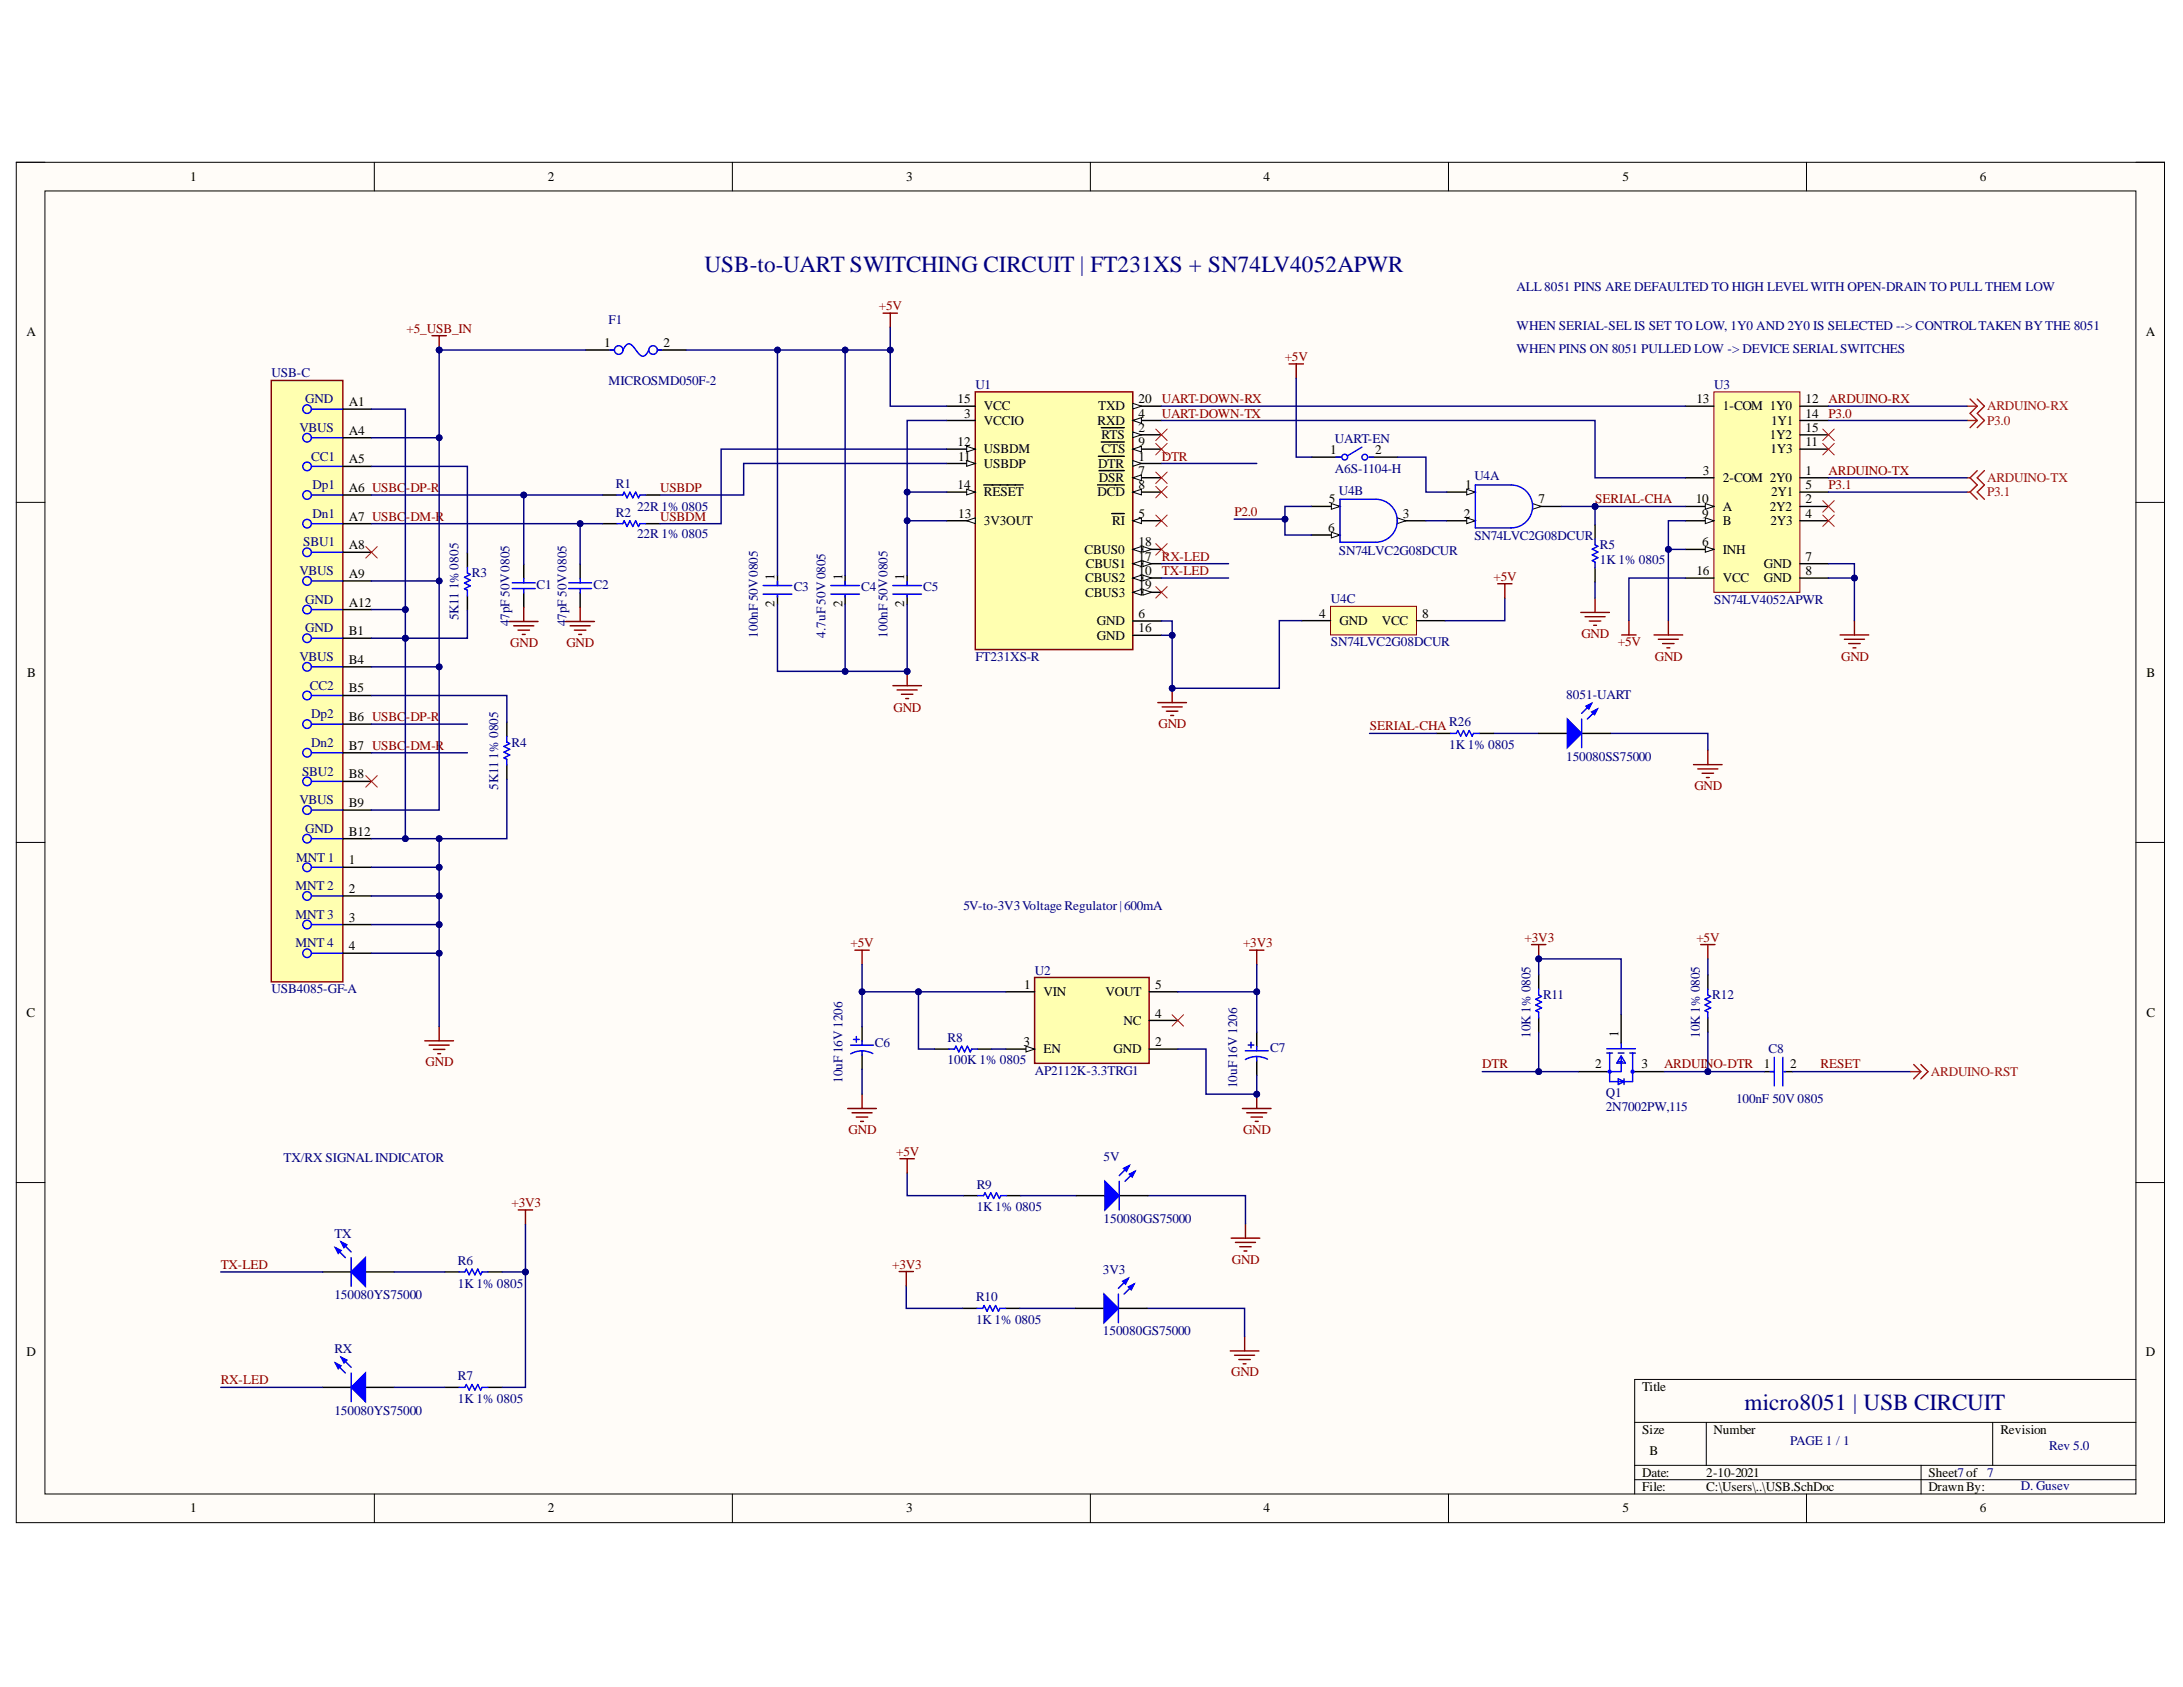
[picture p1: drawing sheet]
<svg xmlns="http://www.w3.org/2000/svg" width="279mm" height="216mm" viewBox="0 0 279 216" stroke-linecap="round" stroke-linejoin="round" font-family="sans-serif">
<defs><g id="words">
<g font-size="3" fill="#000080">
<text x="90.2" y="34.8">USB-to-UART SWITCHING CIRCUIT | FT231XS + SN74LV4052APWR</text>
<text x="223.3" y="180.4">micro8051 | USB CIRCUIT</text>
</g>
<g font-size="1.7">
<text x="24.4" y="23.2">1</text>
<text x="70.1" y="23.2">2</text>
<text x="116" y="23.2">3</text>
<text x="161.7" y="23.2">4</text>
<text x="207.6" y="23.2">5</text>
<text x="253.4" y="23.2">6</text>
<text x="3.4" y="43">A</text>
<text x="77.3" y="44.4">1</text>
<text x="84.9" y="44.4">2</text>
<text x="274.6" y="43">A</text>
<text x="44.7" y="52">A1</text>
<text x="122.6" y="51.6">15</text>
<text x="123.4" y="53.4">3</text>
<text x="125.9" y="52.5">VCC</text>
<text x="140.6" y="52.5">TXD</text>
<text x="145.7" y="53.4">4</text>
<text x="145.7" y="51.6">20</text>
<text x="217.1" y="51.6">13</text>
<text x="220.5" y="52.5">1-COM 1Y0</text>
<text x="231.1" y="51.6">12</text>
<text x="231.1" y="53.4">14</text>
<text x="44.7" y="55.6">A4</text>
<text x="44.7" y="59.3">A5</text>
<text x="122.6" y="57.1">12</text>
<text x="122.6" y="58.9">11</text>
<text x="125.9" y="54.4">VCCIO</text>
<text x="125.9" y="58">USBDM</text>
<text x="125.9" y="59.9">USBDP</text>
<text x="140.5" y="54.4">RXD</text>
<text x="140.6" y="59.9">DTR</text>
<text x="141" y="58">CTS</text>
<text x="141" y="56.1">RTS</text>
<text x="145.7" y="57.1">9</text>
<text x="145.7" y="58.9">1</text>
<text x="145.7" y="55.3">2</text>
<text x="170.3" y="58.1">1</text>
<text x="176" y="58.1">2</text>
<text x="226.5" y="56.1">1Y2</text>
<text x="226.6" y="58">1Y3</text>
<text x="226.7" y="54.4">1Y1</text>
<text x="231.1" y="57.1">11</text>
<text x="231.1" y="55.3">15</text>
<text x="44.7" y="63">A6 USBC</text>
<text x="122.6" y="62.6">14</text>
<text x="125.9" y="63.5">RESET</text>
<text x="140.5" y="63.5">DCD</text>
<text x="140.7" y="61.6">DSR</text>
<text x="145.7" y="62.6">8</text>
<text x="145.7" y="60.8">7</text>
<text x="170.1" y="64.4">5</text>
<text x="187.5" y="62.6">1</text>
<text x="196.9" y="64.4">7</text>
<text x="217" y="64.4">10</text>
<text x="218" y="60.8">3</text>
<text x="220.5" y="65.4">A</text>
<text x="220.5" y="61.6">2-COM 2Y0</text>
<text x="226.5" y="65.4">2Y2</text>
<text x="226.7" y="63.5">2Y1</text>
<text x="231.1" y="60.8">1</text>
<text x="231.1" y="64.4">2</text>
<text x="231.1" y="62.6">5</text>
<text x="44.7" y="66.6">A7 USBC</text>
<text x="44.7" y="70.3">A8</text>
<text x="122.6" y="66.3">13</text>
<text x="125.9" y="67.1">3V3OUT</text>
<text x="138.8" y="70.9">CBUS0</text>
<text x="142.3" y="67.1">RI</text>
<text x="145.7" y="69.9">18</text>
<text x="145.7" y="71.8">17</text>
<text x="145.7" y="66.3">5</text>
<text x="170" y="68.1">6</text>
<text x="179.6" y="66.3">3</text>
<text x="187.3" y="66.3">2</text>
<text x="217.9" y="69.9">6</text>
<text x="217.9" y="66.3">9</text>
<text x="220.5" y="70.9">INH</text>
<text x="220.5" y="67.1">B</text>
<text x="226.6" y="67.1">2Y3</text>
<text x="231.1" y="66.3">4</text>
<text x="231.1" y="71.8">7</text>
<text x="44.7" y="74">A9</text>
<text x="44.7" y="77.6">A12</text>
<text x="99.1" y="77.7" transform="rotate(-90 99.1 77.7)">2</text>
<text x="99.1" y="74.2" transform="rotate(-90 99.1 74.2)">1</text>
<text x="107.8" y="77.7" transform="rotate(-90 107.8 77.7)">2</text>
<text x="107.8" y="74.2" transform="rotate(-90 107.8 74.2)">1</text>
<text x="115.7" y="77.7" transform="rotate(-90 115.7 77.7)">2</text>
<text x="115.7" y="74.2" transform="rotate(-90 115.7 74.2)">1</text>
<text x="138.9" y="74.5">CBUS2</text>
<text x="138.9" y="76.4">CBUS3</text>
<text x="139" y="72.6">CBUS1</text>
<text x="145.7" y="73.6">10</text>
<text x="145.7" y="75.4">19</text>
<text x="217.1" y="73.6">16</text>
<text x="220.5" y="74.5">VCC</text>
<text x="225.7" y="72.6">GND</text>
<text x="225.7" y="74.5">GND</text>
<text x="231.1" y="73.6">8</text>
<text x="44.7" y="81.3">B1</text>
<text x="140.4" y="80">GND</text>
<text x="140.4" y="81.9">GND</text>
<text x="145.7" y="79.1">6</text>
<text x="145.7" y="80.9">16</text>
<text x="168.8" y="79.1">4</text>
<text x="171.4" y="80">GND</text>
<text x="176.9" y="80">VCC</text>
<text x="182" y="79.1">8</text>
<text x="3.5" y="86.6">B</text>
<text x="44.7" y="85">B4</text>
<text x="44.7" y="88.6">B5</text>
<text x="274.7" y="86.6">B</text>
<text x="44.7" y="92.3">B6 USBC</text>
<text x="44.7" y="96">B7 USBC</text>
<text x="44.7" y="99.6">B8</text>
<text x="44.7" y="103.2">B9</text>
<text x="44.7" y="107">B12</text>
<text x="44.7" y="110.6">1</text>
<text x="44.7" y="114.2">2</text>
<text x="44.7" y="118">3</text>
<text x="44.7" y="121.6">4</text>
<text x="3.4" y="130.1">C</text>
<text x="131.1" y="126.6">1</text>
<text x="133.6" y="127.4">VIN</text>
<text x="141.5" y="127.4">VOUT</text>
<text x="143.8" y="131.2">NC</text>
<text x="147.8" y="130.2">4</text>
<text x="147.8" y="126.6">5</text>
<text x="274.7" y="130.1">C</text>
<text x="131" y="133.9">3</text>
<text x="133.6" y="134.8">EN</text>
<text x="142.5" y="134.8">GND</text>
<text x="147.8" y="133.9">2</text>
<text x="204.2" y="136.7">2</text>
<text x="207.1" y="132.8" transform="rotate(-90 207.1 132.8)">1</text>
<text x="210.1" y="136.7">3</text>
<text x="225.7" y="136.7">1</text>
<text x="229.1" y="136.7">2</text>
<text x="3.4" y="173.6">D</text>
<text x="274.6" y="173.6">D</text>
<text x="210.2" y="178">Title</text>
<text x="210.2" y="183.5">Size</text>
<text x="219.3" y="183.5">Number</text>
<text x="256" y="183.5">Revision</text>
<text x="210.2" y="189">Date:</text>
<text x="210.2" y="190.9">File:</text>
<text x="211.1" y="186.2">B</text>
<text x="218.4" y="189">2-10-2021</text>
<text x="218.4" y="190.9">C:\Users\..\USB.SchDoc</text>
<text x="246.8" y="189">Sheet7of</text>
<text x="246.8" y="190.9">DrawnBy:</text>
<text x="24.4" y="193.6">1</text>
<text x="70.1" y="193.6">2</text>
<text x="116" y="193.6">3</text>
<text x="161.7" y="193.6">4</text>
<text x="207.6" y="193.6">5</text>
<text x="253.4" y="193.6">6</text>
</g>
<g font-size="1.7" fill="#000080">
<text x="77.9" y="41.5">F1</text>
<text x="194.1" y="37.2">ALL 8051 PINS ARE DEFAULTED TO HIGH LEVEL WITH OPEN-DRAIN TO PULL THEM LOW</text>
<text x="194.1" y="42.3">WHEN SERIAL-SEL IS SET TO LOW, 1Y0 AND 2Y0 IS SELECTED --&gt; CONTROLTAKEN BY THE 8051</text>
<text x="194.1" y="45.2">WHEN PINS ON 8051 PULLED LOW -&gt; DEVICE SERIAL SWITCHES</text>
<text x="34.8" y="48.3">USB-C</text>
<text x="39.1" y="51.6">GND</text>
<text x="77.9" y="49.2">MICROSMD050F-2</text>
<text x="124.8" y="49.8">U1</text>
<text x="219.4" y="49.8">U3</text>
<text x="38.3" y="55.3">VBUS</text>
<text x="39.8" y="58.9">CC1</text>
<text x="170.9" y="56.7">UART-EN</text>
<text x="40" y="62.6">Dp1</text>
<text x="78.8" y="62.4">R1</text>
<text x="81.5" y="65.4">22R 1% 0805</text>
<text x="170.9" y="60.5">A6S-1104-H</text>
<text x="171.4" y="63.3">U4B</text>
<text x="188.7" y="61.5">U4A</text>
<text x="38.8" y="69.9">SBU1</text>
<text x="40" y="66.3">Dn1</text>
<text x="78.8" y="66.1">R2</text>
<text x="81.5" y="68.9">22R 1% 0805</text>
<text x="171.4" y="71">SN74LVC2G08DCUR</text>
<text x="188.7" y="69.2">SN74LVC2G08DCUR</text>
<text x="204.8" y="70.3">R5</text>
<text x="38.3" y="73.6">VBUS</text>
<text x="39.1" y="77.3">GND</text>
<text x="58.7" y="75.4" transform="rotate(-90 58.7 75.4)">1%0805</text>
<text x="60.4" y="73.9">R3</text>
<text x="68.7" y="75.3">C1</text>
<text x="76" y="75.3">C2</text>
<text x="101.6" y="75.7">C3</text>
<text x="110.2" y="75.7">C4</text>
<text x="118.2" y="75.7">C5</text>
<text x="170.3" y="77.2">U4C</text>
<text x="204.8" y="72.1">1K 1% 0805</text>
<text x="219.4" y="77.3">SN74LV4052APWR</text>
<text x="39.1" y="80.9">GND</text>
<text x="58.7" y="79.4" transform="rotate(-90 58.7 79.4)">5K11</text>
<text x="65.2" y="80.2" transform="rotate(-90 65.2 80.2)">4</text>
<text x="65.2" y="79.3" transform="rotate(-90 65.2 79.3)">7pF 50V 0805</text>
<text x="72.5" y="80.2" transform="rotate(-90 72.5 80.2)">4</text>
<text x="72.5" y="79.3" transform="rotate(-90 72.5 79.3)">7pF 50V 0805</text>
<text x="97" y="81.6" transform="rotate(-90 97 81.6)">100nF 50V0805</text>
<text x="105.6" y="81.6" transform="rotate(-90 105.6 81.6)">4.7uF 50V 0805</text>
<text x="113.6" y="81.6" transform="rotate(-90 113.6 81.6)">100nF 50V0805</text>
<text x="170.3" y="82.7">SN74LVC2G08DCUR</text>
<text x="38.3" y="84.6">VBUS</text>
<text x="39.7" y="88.3">CC2</text>
<text x="124.8" y="84.6">FT231XS-R</text>
<text x="200.5" y="89.5">8051-UART</text>
<text x="39.8" y="91.9">Dp2</text>
<text x="39.8" y="95.6">Dn2</text>
<text x="65.5" y="95.6">R4</text>
<text x="185.5" y="92.9">R26</text>
<text x="185.5" y="95.9">1K 1% 0805</text>
<text x="38.7" y="99.3">SBU2</text>
<text x="63.8" y="101" transform="rotate(-90 63.8 101)">5K11</text>
<text x="63.8" y="97.1" transform="rotate(-90 63.8 97.1)">1% 0805</text>
<text x="200.5" y="97.3">150080SS75000</text>
<text x="38.3" y="102.9">VBUS</text>
<text x="39.1" y="106.5">GND</text>
<text x="37.8" y="113.9">MNT 2</text>
<text x="37.9" y="110.3">MNT 1</text>
<text x="37.8" y="117.6">MNT 3</text>
<text x="123.3" y="116.5">5V-to-3V3Voltage Regulator|600mA</text>
<text x="37.8" y="121.3">MNT 4</text>
<text x="132.5" y="124.7">U2</text>
<text x="34.8" y="127.1">USB4085-GF-A</text>
<text x="197.5" y="127.9">R11</text>
<text x="219.1" y="127.9">R12</text>
<text x="112" y="133.9">C6</text>
<text x="121.3" y="133.4">R8</text>
<text x="121.3" y="136.2">100K 1% 0805</text>
<text x="132.5" y="137.6">AP2112K-3.3TRG1</text>
<text x="162.6" y="134.6">C7</text>
<text x="195.9" y="132.8" transform="rotate(-90 195.9 132.8)">10K 1% 0805</text>
<text x="217.5" y="132.8" transform="rotate(-90 217.5 132.8)">10K 1% 0805</text>
<text x="226.3" y="134.8">C8</text>
<text x="107.8" y="138.6" transform="rotate(-90 107.8 138.6)">10uF 16V 1206</text>
<text x="158.3" y="139.3" transform="rotate(-90 158.3 139.3)">10uF16V 1206</text>
<text x="205.5" y="140.5">Q1</text>
<text x="205.5" y="142.2">2N7002PW,115</text>
<text x="222.2" y="141.1">100nF 50V 0805</text>
<text x="36.3" y="148.7">TX/RX SIGNAL INDICATOR</text>
<text x="141.2" y="148.6">5V</text>
<text x="125" y="152.1">R9</text>
<text x="125" y="155">1K 1% 0805</text>
<text x="42.8" y="158.4">TX</text>
<text x="58.6" y="161.8">R6</text>
<text x="141.2" y="156.5">150080GS75000</text>
<text x="42.8" y="166.2">150080YS75000</text>
<text x="58.6" y="164.8">1K 1% 0805</text>
<text x="124.9" y="166.5">R10</text>
<text x="141.2" y="163">3V3</text>
<text x="42.8" y="173.1">RX</text>
<text x="124.9" y="169.5">1K 1% 0805</text>
<text x="141.2" y="170.9">150080GS75000</text>
<text x="58.6" y="176.6">R7</text>
<text x="58.6" y="179.5">1K 1% 0805</text>
<text x="42.8" y="181">150080YS75000</text>
<text x="229.1" y="184.9">PAGE 1 / 1</text>
<text x="262.3" y="185.6">Rev 5.0</text>
<text x="254.3" y="189">7</text>
<text x="258.6" y="190.7">D. Gusev</text>
</g>
<g font-size="1.7" fill="#800000">
<text x="112.5" y="39.7">+5V</text>
<text x="52" y="42.6">+5_USB_IN</text>
<text x="164.4" y="46.2">+5V</text>
<text x="148.7" y="51.6">UART-DOWN-RX</text>
<text x="148.7" y="53.4">UART-DOWN-TX</text>
<text x="234" y="51.6">ARDUINO-RX</text>
<text x="234" y="53.4">P3.0</text>
<text x="148.7" y="58.9">DTR</text>
<text x="51.9" y="63">-DP-R</text>
<text x="84.5" y="63">USBDP</text>
<text x="204.2" y="64.4">SERIAL-CHA</text>
<text x="234" y="60.8">ARDUINO-TX</text>
<text x="234" y="62.6">P3.1</text>
<text x="51.9" y="66.6">-DM-R</text>
<text x="84.5" y="66.6">USBDM</text>
<text x="148.7" y="71.8">RX-LED</text>
<text x="158" y="66">P2.0</text>
<text x="148.7" y="73.6">TX-LED</text>
<text x="191.2" y="74.3">+5V</text>
<text x="65.3" y="82.8">GND</text>
<text x="72.5" y="82.8">GND</text>
<text x="202.4" y="81.7">GND</text>
<text x="207.1" y="82.7">+5V</text>
<text x="211.8" y="84.6">GND</text>
<text x="235.6" y="84.6">GND</text>
<text x="51.9" y="96">-DM-R</text>
<text x="51.9" y="92.3">-DP-R</text>
<text x="114.4" y="91.1">GND</text>
<text x="148.3" y="93.2">GND</text>
<text x="175.3" y="93.4">SERIAL-CHA</text>
<text x="216.9" y="101.1">GND</text>
<text x="108.9" y="121.3">+5V</text>
<text x="159.1" y="121.3">+3V3</text>
<text x="195.1" y="120.5">+3V3</text>
<text x="217.1" y="120.5">+5V</text>
<text x="54.5" y="136.5">GND</text>
<text x="189.7" y="136.7">DTR</text>
<text x="213" y="136.7">ARDUINO-DTR</text>
<text x="233" y="136.7">RESET</text>
<text x="108.6" y="145.2">GND</text>
<text x="114.7" y="147.9">+5V</text>
<text x="159.1" y="145.2">GND</text>
<text x="65.5" y="154.5">+3V3</text>
<text x="157.7" y="161.8">GND</text>
<text x="28.2" y="162.4">TX-LED</text>
<text x="114.2" y="162.4">+3V3</text>
<text x="28.2" y="177.2">RX-LED</text>
<text x="157.6" y="176.1">GND</text>
</g>
<g font-size="1.7" fill="#f00">
<text x="254.3" y="52.5">ARDUINO-RX</text>
<text x="254.3" y="54.4">P3.0</text>
<text x="254.3" y="61.6">ARDUINO-TX</text>
<text x="254.3" y="63.5">P3.1</text>
<text x="247.1" y="137.7">ARDUINO-RST</text>
</g>
</g></defs>
<path d="M2.1 20.8h274.9v174.1h-274.9z" fill-rule="evenodd" fill="#fffcf8"/>
<path d="M2.1 20.8h274.9v174.1h-274.9z" fill="none" stroke="#000" stroke-width=".13"/>
<path d="M5.8 24.4h267.6v166.8h-267.6z" fill-rule="evenodd" fill="#fffcf8"/>
<g fill="none" stroke="#000" stroke-width=".13">
<path d="M2.1 20.8h3.7M5.8 24.4h267.6v166.8h-267.6zM47.9 20.8v3.6M93.7 20.8v3.6M139.6 20.8v3.6M185.4 20.8v3.6M231.2 20.8v3.6M273.4 20.8h3.6v3.6M2.1 64.3h3.7M273.4 64.3h3.6M2.1 107.8h3.7M273.4 107.8h3.6"/>
<path d="M2.1 151.3h3.7M273.4 151.3h3.6M273.4 176.5h-64.2v14.7M47.9 191.2v3.7M93.7 191.2v3.7M139.6 191.2v3.7M185.4 191.2v3.7M209.2 182h64.2M209.2 187.5h64.2M209.2 189.4h64.2M218.4 182v5.5M231.2 191.2v3.7"/>
<path d="M245.9 187.5v3.7M255 182v5.5M277 191.2v3.7"/>
</g>
<path d="M34.7 48.7h9.2v77h-9.2z" fill-rule="evenodd" fill="#ffffb0"/>
<path d="M34.7 48.7h9.2v77h-9.2zM55.3 43h1.8M56.2 43v1.8" fill="none" stroke="#800000" stroke-width=".19"/>
<g fill="none" stroke="#00f" stroke-width=".19">
<path d="M39.9 52.4h4M39.9 56h4M39.9 59.7h4M39.9 63.4h4M39.9 67h4M39.9 70.7h4M39.9 74.3h4M39.9 78h4M39.9 81.7h4M39.9 85.3h4M39.9 89h4M39.9 92.7h4"/>
<path d="M39.9 96.3h4M39.9 100h4M39.9 103.7h4M39.9 107.3h4M39.9 111h4M39.9 114.7h4M39.9 118.3h4M39.9 122h4"/>
<circle cx="39.3" cy="52.4" r=".55"/>
<circle cx="39.3" cy="56" r=".55"/>
<circle cx="39.3" cy="59.7" r=".55"/>
<circle cx="39.3" cy="63.4" r=".55"/>
<circle cx="39.3" cy="74.3" r=".55"/>
<circle cx="39.3" cy="78" r=".55"/>
<circle cx="39.3" cy="70.7" r=".55"/>
<circle cx="39.3" cy="67" r=".55"/>
<circle cx="39.3" cy="85.3" r=".55"/>
<circle cx="39.3" cy="92.7" r=".55"/>
<circle cx="39.3" cy="81.7" r=".55"/>
<circle cx="39.3" cy="89" r=".55"/>
<circle cx="39.3" cy="96.3" r=".55"/>
<circle cx="39.3" cy="100" r=".55"/>
<circle cx="39.3" cy="114.7" r=".55"/>
<circle cx="39.3" cy="107.3" r=".55"/>
<circle cx="39.3" cy="118.3" r=".55"/>
<circle cx="39.3" cy="111" r=".55"/>
<circle cx="39.3" cy="103.7" r=".55"/>
<circle cx="39.3" cy="122" r=".55"/>
</g>
<g fill="none" stroke="#000" stroke-width=".19">
<path d="M43.9 52.4h3.7M43.9 56h3.7M43.9 59.7h3.7M43.9 63.4h3.7M43.9 67h3.7M43.9 70.7h3.7M43.9 74.3h3.7M43.9 78h3.7M43.9 81.7h3.7M43.9 85.3h3.7M43.9 89h3.7M43.9 92.7h3.7"/>
<path d="M43.9 96.3h3.7M43.9 111h3.7M43.9 114.7h3.7M43.9 118.3h3.7M43.9 100h3.7M43.9 103.7h3.7M43.9 107.3h3.7M43.9 122h3.7"/>
</g>
<circle cx="56.2" cy="44.8" r=".36" fill="#000080"/>
<circle cx="56.2" cy="44.8" r=".36" fill="none" stroke="#000080" stroke-width=".13"/>
<path d="M54.4 133.2h3.6M54.9 133.8h2.6M55.5 134.3h1.4M56 134.9h.4M56.2 131.4v1.8" fill="none" stroke="#800000" stroke-width=".19"/>
<path d="M46.8 69.9l1.5 1.5M48.3 69.9l-1.5 1.5M46.8 99.3l1.5 1.4M48.3 99.3l-1.5 1.4" fill="none" stroke="#f00" stroke-width=".13"/>
<path d="M124.8 50.1h20.2v33h-20.2z" fill-rule="evenodd" fill="#ffffb0"/>
<path d="M124.8 50.1h20.2v33h-20.2z" fill="none" stroke="#800000" stroke-width=".19"/>
<path d="M121.2 66.6h3.6" fill="none" stroke="#000" stroke-width=".19"/>
<path d="M123.7 66.6l1.1-.3v.7z" fill="#f8fcff"/>
<path d="M123.7 66.6l1.1-.3v.7z" fill="none" stroke="#000" stroke-width=".13"/>
<path d="M121.2 52h3.6M121.2 53.8h3.6M145 70.3h3.7" fill="none" stroke="#000" stroke-width=".19"/>
<path d="M145 70.3l1.1-.4v.8z" fill="#f8fcff"/>
<path d="M145 70.3l1.1-.4v.8z" fill="none" stroke="#000" stroke-width=".13"/>
<path d="M146.3 69.9l1.1 .4-1.1 .4z" fill="#f8fcff"/>
<path d="M146.3 69.9l1.1 .4-1.1 .4z" fill="none" stroke="#000" stroke-width=".13"/>
<path d="M145 72.1h3.7" fill="none" stroke="#000" stroke-width=".19"/>
<path d="M145 72.1l1.1-.3v.7z" fill="#f8fcff"/>
<path d="M145 72.1l1.1-.3v.7z" fill="none" stroke="#000" stroke-width=".13"/>
<path d="M146.3 71.8l1.1 .3-1.1 .4z" fill="#f8fcff"/>
<path d="M146.3 71.8l1.1 .3-1.1 .4z" fill="none" stroke="#000" stroke-width=".13"/>
<path d="M145 74h3.7" fill="none" stroke="#000" stroke-width=".19"/>
<path d="M145 74l1.1-.4v.7z" fill="#f8fcff"/>
<path d="M145 74l1.1-.4v.7z" fill="none" stroke="#000" stroke-width=".13"/>
<path d="M146.3 73.6l1.1 .4-1.1 .3z" fill="#f8fcff"/>
<path d="M146.3 73.6l1.1 .4-1.1 .3z" fill="none" stroke="#000" stroke-width=".13"/>
<path d="M145 75.8h3.7" fill="none" stroke="#000" stroke-width=".19"/>
<path d="M145 75.8l1.1-.4v.8z" fill="#f8fcff"/>
<path d="M145 75.8l1.1-.4v.8z" fill="none" stroke="#000" stroke-width=".13"/>
<path d="M146.3 75.4l1.1 .4-1.1 .4z" fill="#f8fcff"/>
<path d="M146.3 75.4l1.1 .4-1.1 .4z" fill="none" stroke="#000" stroke-width=".13"/>
<path d="M145 57.5h3.7" fill="none" stroke="#000" stroke-width=".19"/>
<path d="M145 57.5l1.1-.4v.7z" fill="#f8fcff"/>
<path d="M145 57.5l1.1-.4v.7z" fill="none" stroke="#000" stroke-width=".13"/>
<path d="M141 56.6h2.9M145 63h3.7" fill="none" stroke="#000" stroke-width=".19"/>
<path d="M145 63l1.1-.4v.7z" fill="#f8fcff"/>
<path d="M145 63l1.1-.4v.7z" fill="none" stroke="#000" stroke-width=".13"/>
<path d="M140.5 62.1h3.4M145 61.1h3.7" fill="none" stroke="#000" stroke-width=".19"/>
<path d="M145 61.1l1.1-.3v.7z" fill="#f8fcff"/>
<path d="M145 61.1l1.1-.3v.7z" fill="none" stroke="#000" stroke-width=".13"/>
<path d="M145 59.3h3.7M140.7 60.2h3.2" fill="none" stroke="#000" stroke-width=".19"/>
<path d="M145 58.9l1.1 .4-1.1 .4z" fill="#f8fcff"/>
<path d="M145 58.9l1.1 .4-1.1 .4z" fill="none" stroke="#000" stroke-width=".13"/>
<path d="M140.6 58.4h3.3M121.2 63h3.6" fill="none" stroke="#000" stroke-width=".19"/>
<path d="M123.7 62.6l1.1 .4-1.1 .3z" fill="#f8fcff"/>
<path d="M123.7 62.6l1.1 .4-1.1 .3z" fill="none" stroke="#000" stroke-width=".13"/>
<path d="M125.9 62.1h5M145 66.6h3.7" fill="none" stroke="#000" stroke-width=".19"/>
<path d="M145 66.6l1.1-.3v.7z" fill="#f8fcff"/>
<path d="M145 66.6l1.1-.3v.7z" fill="none" stroke="#000" stroke-width=".13"/>
<path d="M145 55.6h3.7M142.3 65.7h1.6" fill="none" stroke="#000" stroke-width=".19"/>
<path d="M145 55.3l1.1 .3-1.1 .4z" fill="#f8fcff"/>
<path d="M145 55.3l1.1 .3-1.1 .4z" fill="none" stroke="#000" stroke-width=".13"/>
<path d="M141 54.7h2.9M145 53.8h3.7" fill="none" stroke="#000" stroke-width=".19"/>
<path d="M145 53.8l1.1-.4v.8z" fill="#f8fcff"/>
<path d="M145 53.8l1.1-.4v.8z" fill="none" stroke="#000" stroke-width=".13"/>
<path d="M145 52h3.7" fill="none" stroke="#000" stroke-width=".19"/>
<path d="M145 51.6l1.1 .4-1.1 .3z" fill="#f8fcff"/>
<path d="M145 51.6l1.1 .4-1.1 .3z" fill="none" stroke="#000" stroke-width=".13"/>
<path d="M121.2 57.5h3.6" fill="none" stroke="#000" stroke-width=".19"/>
<path d="M123.7 57.1l1.1 .4-1.1 .3z" fill="#f8fcff"/>
<path d="M123.7 57.1l1.1 .4-1.1 .3z" fill="none" stroke="#000" stroke-width=".13"/>
<path d="M121.2 59.3h3.6" fill="none" stroke="#000" stroke-width=".19"/>
<path d="M123.7 58.9l1.1 .4-1.1 .4z" fill="#f8fcff"/>
<path d="M123.7 58.9l1.1 .4-1.1 .4z" fill="none" stroke="#000" stroke-width=".13"/>
<path d="M99.5 73.7v1.2M99.5 76.2v1.1M108.2 73.7v1.2M108.2 76.2v1.1M116.1 73.7v1.2M116.1 76.2v1.1M145 79.5h3.7M145 81.3h3.7" fill="none" stroke="#000" stroke-width=".19"/>
<path d="M147.9 56.7l1.5 1.5M149.4 56.7l-1.5 1.5M147.9 60.4l1.5 1.5M147.9 62.2l1.5 1.5M147.9 65.9l1.5 1.5M147.9 69.6l1.5 1.4M147.9 75.1l1.5 1.4M149.4 60.4l-1.5 1.5M149.4 62.2l-1.5 1.5M149.4 65.9l-1.5 1.5M149.4 69.6l-1.5 1.4M149.4 75.1l-1.5 1.4" fill="none" stroke="#f00" stroke-width=".13"/>
<path d="M113 40.1h1.9M113.9 40.1v1.8" fill="none" stroke="#800000" stroke-width=".19"/>
<path d="M97.7 74.9h3.6M97.7 76h3.6M99.5 74.4v.5M99.5 76.2v.2M106.3 74.9h3.7M106.3 76h3.7M108.2 74.4v.5M108.2 76.2v.2M114.3 74.9h3.6M114.3 76h3.6M116.1 74.4v.5M116.1 76.2v.2" fill="none" stroke="#00f" stroke-width=".19"/>
<path d="M41.3 177.6h3.6M46.8 177.6h3.6" fill="none" stroke="#000" stroke-width=".18"/>
<path d="M46.8 175.7v3.7l-1.9-1.8z" fill="#00f"/>
<path d="M42.9 174.4l1.3 1.3M46.8 175.7v3.7l-1.9-1.8z" fill="none" stroke="#00f" stroke-width=".18"/>
<path d="M42.9 174.4l.8 .4-.4 .4z" fill="#00f"/>
<path d="M42.9 174.4l.8 .4-.4 .4zM43.7 173.7l1.2 1.3M44.9 175.7v3.7" fill="none" stroke="#00f" stroke-width=".18"/>
<path d="M43.7 173.7l.7 .4-.4 .3z" fill="#00f"/>
<path d="M43.7 173.7l.7 .4-.4 .3z" fill="none" stroke="#00f" stroke-width=".18"/>
<path d="M66.3 154.8h1.9M67.3 154.8v1.9" fill="none" stroke="#800000" stroke-width=".19"/>
<path d="M41.3 162.8h3.6M46.8 162.8h3.6" fill="none" stroke="#000" stroke-width=".19"/>
<path d="M44.9 162.8l1.9-1.8v3.6z" fill="#00f"/>
<path d="M42.9 159.7l1.3 1.3M44.9 162.8l1.9-1.8v3.6z" fill="none" stroke="#00f" stroke-width=".19"/>
<path d="M42.9 159.7l.8 .3-.4 .4z" fill="#00f"/>
<path d="M42.9 159.7l.8 .3-.4 .4zM43.7 158.9l1.2 1.3M44.9 161v3.6" fill="none" stroke="#00f" stroke-width=".19"/>
<path d="M43.7 158.9l.7 .4-.4 .4z" fill="#00f"/>
<path d="M43.7 158.9l.7 .4-.4 .4zM125.2 153h.7l.2-.3 .3 .7 .4-.7 .4 .7 .3-.7 .4 .7 .2-.4h.7M125 167.4h.8l.2-.3 .3 .7 .4-.7 .4 .7 .3-.7 .4 .7 .2-.4h.7" fill="none" stroke="#00f" stroke-width=".19"/>
<path d="M123.3 153h1.9M128.8 153h1.9M123.2 167.4h1.8M128.7 167.4h1.8" fill="none" stroke="#000" stroke-width=".19"/>
<path d="M159.9 121.6h1.9M160.9 121.6v1.8" fill="none" stroke="#800000" stroke-width=".19"/>
<path d="M219.4 50.2h11v25.6h-11z" fill-rule="evenodd" fill="#ffffb0"/>
<path d="M219.4 50.2h11v25.6h-11z" fill="none" stroke="#800000" stroke-width=".13"/>
<path d="M215.7 64.8h3.7M230.4 61.1h3.6" fill="none" stroke="#000" stroke-width=".18"/>
<path d="M218.3 64.4l1.1 .4-1.1 .4z" fill="#f8fcff"/>
<path d="M218.3 64.4l1.1 .4-1.1 .4z" fill="none" stroke="#000" stroke-width=".13"/>
<path d="M215.7 52h3.7M230.4 57.5h3.6M230.4 52h3.6M230.4 53.8h3.6M230.4 55.7h3.6M215.7 74h3.7M215.7 61.1h3.7M215.7 70.3h3.7M230.4 64.8h3.6M230.4 66.6h3.6M230.4 63h3.6" fill="none" stroke="#000" stroke-width=".18"/>
<path d="M218.3 69.9l1.1 .4-1.1 .4z" fill="#f8fcff"/>
<path d="M218.3 69.9l1.1 .4-1.1 .4z" fill="none" stroke="#000" stroke-width=".13"/>
<path d="M215.7 66.6h3.7M230.4 72.1h3.6M230.4 74h3.6" fill="none" stroke="#000" stroke-width=".18"/>
<path d="M218.3 66.3l1.1 .3-1.1 .4z" fill="#f8fcff"/>
<path d="M218.3 66.3l1.1 .3-1.1 .4z" fill="none" stroke="#000" stroke-width=".13"/>
<path d="M208.5 79.4v1.9M237.3 79.4v1.9M207.6 81.3h1.8M235.5 81.3h3.7M236.1 81.8h2.5M236.6 82.4h1.5M237.2 82.9h.3" fill="none" stroke="#800000" stroke-width=".18"/>
<path d="M148.2 89.9h3.7M148.7 90.5h2.6M149.3 91h1.5M149.8 91.6h.4M150 88.1v1.8" fill="none" stroke="#800000" stroke-width=".19"/>
<circle cx="150" cy="88.1" r=".37" fill="#000080"/>
<circle cx="150" cy="88.1" r=".37" fill="none" stroke="#000080" stroke-width=".13"/>
<path d="M114.3 87.8h3.6M114.8 88.3h2.6M115.4 88.9h1.4M115.9 89.4h.4M116.1 85.9v1.9" fill="none" stroke="#800000" stroke-width=".19"/>
<circle cx="116.1" cy="85.9" r=".37" fill="#000080"/>
<circle cx="116.1" cy="85.9" r=".37" fill="none" stroke="#000080" stroke-width=".13"/>
<path d="M157.6 158.5h3.6M158.1 159h2.6M158.7 159.6h1.4M159 141.9h3.7M159.4 156.6v1.9M159.6 142.4h2.5M160.1 143h1.5M160.7 143.5h.3M160.9 140v1.9M159.2 160.1h.4" fill="none" stroke="#800000" stroke-width=".19"/>
<path d="M157.5 172.9h3.6M158 173.4h2.6M158.6 174h1.4M159.1 174.5h.4M159.3 171.1v1.8" fill="none" stroke="#800000" stroke-width=".18"/>
<circle cx="160.8" cy="140" r=".37" fill="#000080"/>
<circle cx="160.8" cy="140" r=".37" fill="none" stroke="#000080" stroke-width=".13"/>
<path d="M59.8 70.8v1.8M59.8 76.3v1.8M67 72.2v1.8M67 75.9v1.8M74.3 72.2v1.8M74.3 75.9v1.8M77.1 63.4h1.9M77.1 67h1.9M82.6 63.4h1.9M82.6 67h1.9M64.9 92.4v1.8M64.9 97.9v1.8" fill="none" stroke="#000" stroke-width=".19"/>
<path d="M59.8 72.6v.7l.4 .2-.8 .4 .8 .3-.8 .4 .8 .4-.8 .3 .4 .2v.8M65.6 74.6h2.9M65.6 75.3h2.9M67 74v.6M67 75.3v.6M72.8 74.6h2.9M72.8 75.3h2.9M74.3 74v.6M74.3 75.3v.6M79 63.4h.7l.2-.4 .4 .7 .3-.7 .4 .7 .4-.7 .3 .7 .2-.3h.7M79 67h.7l.2-.4 .4 .8 .3-.8 .4 .8 .4-.8 .3 .8 .2-.4h.7M64.9 94.2v.8l.3 .2-.7 .3 .7 .4-.7 .4 .7 .3-.7 .4 .4 .2v.7" fill="none" stroke="#00f" stroke-width=".19"/>
<path d="M202.3 78.4h3.7M202.9 78.9h2.5M203.4 79.5h1.5M204.1 76.5v1.9M213.5 79.4v1.9M204 80h.3M211.7 81.3h3.7M212.2 81.8h2.6M212.8 82.4h1.5M213.3 82.9h.4" fill="none" stroke="#800000" stroke-width=".18"/>
<path d="M147.9 54.9l1.5 1.5M149.4 54.9l-1.5 1.5M233.3 56.8l1.5 1.4M233.3 54.9l1.5 1.5M234.8 56.8l-1.5 1.4M234.8 54.9l-1.5 1.5M233.3 65.9l1.5 1.5M233.3 64.1l1.5 1.4M234.8 65.9l-1.5 1.5M234.8 64.1l-1.5 1.4" fill="none" stroke="#f00" stroke-width=".13"/>
<path d="M204.1 67.2v1.8M204.1 72.7v1.8" fill="none" stroke="#000" stroke-width=".18"/>
<path d="M204.1 69v.7l.4 .2-.7 .4 .7 .3-.7 .4 .7 .4-.7 .3 .3 .2v.8" fill="none" stroke="#00f" stroke-width=".18"/>
<path d="M251.8 52h1.3M251.8 53.8h1.3M252.1 51.1l1 .9M253.1 52l-1 .9 1 .9M253.1 51.1l.9 .9-.9 .9 .9 .9-.9 .9M253.1 53.8l-1 .9M251.8 61.1h.3M251.8 63h.3M252.1 61.1l1 1-1 .9M252.1 63l1 .9M253.1 60.2l-1 .9M254 60.2l-.9 .9 .9 1-.9 .9 .9 .9" fill="none" stroke="#f00" stroke-width=".18"/>
<path d="M65.2 79.5h3.7M67 77.7v1.8M72.4 79.5h3.7M74.3 77.7v1.8M65.8 80.1h2.5M66.3 80.6h1.5M66.9 81.2h.3M73 80.1h2.5M73.5 80.6h1.5M74.1 81.2h.3" fill="none" stroke="#800000" stroke-width=".19"/>
<path d="M132.4 125.1h14.7v11h-14.7z" fill-rule="evenodd" fill="#ffffb0"/>
<path d="M132.4 125.1h14.7v11h-14.7z" fill="none" stroke="#800000" stroke-width=".19"/>
<path d="M128.8 126.9h3.6M128.8 134.3h3.6" fill="none" stroke="#000" stroke-width=".19"/>
<path d="M131.3 133.9l1.1 .4-1.1 .3z" fill="#f8fcff"/>
<path d="M131.3 133.9l1.1 .4-1.1 .3z" fill="none" stroke="#000" stroke-width=".13"/>
<path d="M110.3 131.4v1.8M110.3 135v1.9M119.6 134.3h1.8M125.1 134.3h1.8M147.1 130.6h3.6M147.1 126.9h3.6M147.1 134.3h3.6M160.9 132.1v1.8M160.9 135.8v1.8M56.9 162.8h1.9M62.4 162.8h1.9" fill="none" stroke="#000" stroke-width=".19"/>
<g fill="none" stroke="#00f" stroke-width=".19">
<path d="M108.9 133.8h2.9M109.2 133h.8M109.6 132.7v.7M110.3 134.5l.7 .1 .7 .2M110.3 134.5a2.94 2.94 0 0 0-1.4 .4M110.3 133.2v.6M110.3 134.5v.5M121.4 134.3h.8l.2-.4 .3 .7 .4-.7 .4 .7 .3-.7 .4 .7 .2-.3h.7M159.4 134.5h2.9M159.8 133.7h.7M160.1 133.4v.7M160.9 135.2l.7 .1 .6 .3"/>
<path d="M160.9 135.2a2.94 2.94 0 0 0-1.5 .4M160.9 133.9v.6M160.9 135.2v.6M58.8 162.8h.7l.2-.4 .3 .8 .4-.8 .4 .8 .3-.8 .4 .8 .2-.4h.7"/>
</g>
<path d="M150 129.9l1.5 1.4M151.5 129.9l-1.5 1.4" fill="none" stroke="#f00" stroke-width=".13"/>
<path d="M109.4 121.6h1.8M110.3 121.6v1.8M108.5 141.9h3.7M109.1 142.4h2.5M109.6 143h1.5M110.2 143.5h.3M110.3 140v1.9" fill="none" stroke="#800000" stroke-width=".19"/>
<path d="M196.9 124.8v1.8M196.9 130.3v1.8M56.9 177.6h1.9M62.4 177.6h1.9" fill="none" stroke="#000" stroke-width=".18"/>
<path d="M196.9 126.6v.7l.4 .2-.7 .4 .7 .3-.7 .4 .7 .4-.7 .3 .3 .2v.8M58.8 177.6h.7l.2-.4 .4 .7 .3-.7 .4 .7 .4-.7 .3 .7 .2-.3h.7" fill="none" stroke="#00f" stroke-width=".18"/>
<path d="M196 120.9h1.9M196.9 120.9v1.8" fill="none" stroke="#800000" stroke-width=".18"/>
<circle cx="196.9" cy="122.7" r=".37" fill="#000080"/>
<circle cx="196.9" cy="122.7" r=".37" fill="none" stroke="#000080" stroke-width=".13"/>
<g fill="none" stroke="#00f" stroke-width=".18">
<path d="M205.6 134.2h3.7M205.6 134.8h.8M206 134.8v3.6h3v-3.6M207.1 134.8h.8M207.1 135.9h.6M207.1 138.1l.8 .3-.8 .4zM207.5 133.5v.7M207.5 135.3v1.8h-1.9M207.5 135.1l.5 .9h-1.1zM207.9 138.1v.7M208.6 134.8h.7M209 137.1h.3"/>
<path d="M218.6 126.6v.7l.3 .2-.7 .4 .7 .3-.7 .4 .7 .4-.7 .3 .4 .2v.8M226.5 137.1h.6M227.1 135.3v3.7M228.2 135.3v3.7M228.4 137.1h.1"/>
<circle cx="206" cy="137.1" r=".18"/>
<circle cx="208.9" cy="137.1" r=".18"/>
</g>
<path d="M202 137.1h3.6M207.5 129.8v3.7M209.3 137.1h3.7M218.6 124.8v1.8M218.6 130.3v1.8M225.8 137.1h1.3M228.4 137.1h1.1" fill="none" stroke="#000" stroke-width=".18"/>
<path d="M217.7 120.9h1.8M218.6 120.9v1.8" fill="none" stroke="#800000" stroke-width=".18"/>
<path d="M75 44.8h3.6M84.1 44.8h3.7" fill="none" stroke="#000" stroke-width=".19"/>
<g fill="none" stroke="#00f" stroke-width=".19">
<path d="M78.1 44.8h.5M79.7 44.8a.86 .86 0 0 1 .9-.8l.3 .2 .6 .7a.84 .84 0 0 0 1.1 .6l.4-.7M84.1 44.8h.6"/>
<circle cx="79.2" cy="44.8" r=".55"/>
<circle cx="83.6" cy="44.8" r=".55"/>
</g>
<path d="M170.3 77.6h11v3.7h-11z" fill-rule="evenodd" fill="#ffffb0"/>
<path d="M170.3 77.6h11v3.7h-11z" fill="none" stroke="#800000" stroke-width=".13"/>
<path d="M181.3 79.4h3.7" fill="none" stroke="#000" stroke-width=".18"/>
<path d="M166.6 79.4h3.7" fill="none" stroke="#000" stroke-width=".19"/>
<circle cx="204.2" cy="64.8" r=".36" fill="#000080"/>
<circle cx="204.2" cy="64.8" r=".36" fill="none" stroke="#000080" stroke-width=".13"/>
<path d="M196.2 64.8h3.6" fill="none" stroke="#000" stroke-width=".18"/>
<path d="M196.2 64.4l1.1 .4-1.1 .4z" fill="#f8fcff"/>
<path d="M196.2 64.4l1.1 .4-1.1 .4z" fill="none" stroke="#000" stroke-width=".13"/>
<path d="M185.2 63h3.6" fill="none" stroke="#000" stroke-width=".18"/>
<path d="M187.7 62.6l1.1 .4-1.1 .3z" fill="#f8fcff"/>
<path d="M187.7 62.6l1.1 .4-1.1 .3z" fill="none" stroke="#000" stroke-width=".13"/>
<path d="M185.2 66.6h3.6" fill="none" stroke="#000" stroke-width=".18"/>
<path d="M187.7 66.3l1.1 .3-1.1 .4z" fill="#f8fcff"/>
<path d="M187.7 66.3l1.1 .3-1.1 .4z" fill="none" stroke="#000" stroke-width=".13"/>
<path d="M188.8 62.1h4.6a2.75 2.75 0 0 1 2.8 2.7 2.75 2.75 0 0 1-2.8 2.8h-4.6z" fill="none" stroke="#00f" stroke-width=".18"/>
<path d="M178.8 66.6h3.7" fill="none" stroke="#000" stroke-width=".18"/>
<path d="M178.8 66.3l1.1 .3-1.1 .4z" fill="#f8fcff"/>
<path d="M178.8 66.3l1.1 .3-1.1 .4z" fill="none" stroke="#000" stroke-width=".13"/>
<path d="M167.8 64.8h3.7" fill="none" stroke="#000" stroke-width=".19"/>
<path d="M170.4 64.4l1.1 .4-1.1 .4z" fill="#f8fcff"/>
<path d="M170.4 64.4l1.1 .4-1.1 .4z" fill="none" stroke="#000" stroke-width=".13"/>
<path d="M167.8 68.5h3.7" fill="none" stroke="#000" stroke-width=".19"/>
<path d="M170.4 68.1l1.1 .4-1.1 .3z" fill="#f8fcff"/>
<path d="M170.4 68.1l1.1 .4-1.1 .3z" fill="none" stroke="#000" stroke-width=".13"/>
<g fill="none" stroke="#00f" stroke-width=".18">
<path d="M174.3 57.2l-1.8 1.1M175.2 58.5h.6M171.5 63.9h4.6a2.75 2.75 0 0 1 2.7 2.7 2.75 2.75 0 0 1-2.7 2.8h-4.6"/>
<circle cx="174.7" cy="58.5" r=".37"/>
</g>
<g fill="none" stroke="#00f" stroke-width=".19">
<path d="M171 58.5h.6M171.5 63.9v5.5"/>
<circle cx="172.1" cy="58.5" r=".37"/>
</g>
<path d="M167.9 58.5h3.7" fill="none" stroke="#000" stroke-width=".19"/>
<path d="M175.2 58.5h3.7" fill="none" stroke="#000" stroke-width=".18"/>
<path d="M165 46.6h1.8M165.9 46.6v1.8" fill="none" stroke="#800000" stroke-width=".19"/>
<path d="M47.6 122h8.6v9.4" fill="none" stroke="#000080" stroke-width=".19"/>
<circle cx="56.2" cy="122" r=".36" fill="#000080"/>
<circle cx="56.2" cy="122" r=".36" fill="none" stroke="#000080" stroke-width=".13"/>
<path d="M47.6 118.3h8.6v3.7" fill="none" stroke="#000080" stroke-width=".19"/>
<circle cx="56.2" cy="118.3" r=".37" fill="#000080"/>
<circle cx="56.2" cy="118.3" r=".37" fill="none" stroke="#000080" stroke-width=".13"/>
<circle cx="56.2" cy="122" r=".36" fill="#000080"/>
<circle cx="56.2" cy="122" r=".36" fill="none" stroke="#000080" stroke-width=".13"/>
<path d="M47.6 114.7h8.6v3.6" fill="none" stroke="#000080" stroke-width=".19"/>
<circle cx="56.2" cy="114.7" r=".36" fill="#000080"/>
<circle cx="56.2" cy="114.7" r=".36" fill="none" stroke="#000080" stroke-width=".13"/>
<circle cx="56.2" cy="118.3" r=".37" fill="#000080"/>
<circle cx="56.2" cy="118.3" r=".37" fill="none" stroke="#000080" stroke-width=".13"/>
<path d="M47.6 111h8.6v3.7" fill="none" stroke="#000080" stroke-width=".19"/>
<circle cx="56.2" cy="111" r=".37" fill="#000080"/>
<circle cx="56.2" cy="111" r=".37" fill="none" stroke="#000080" stroke-width=".13"/>
<circle cx="56.2" cy="114.7" r=".36" fill="#000080"/>
<circle cx="56.2" cy="114.7" r=".36" fill="none" stroke="#000080" stroke-width=".13"/>
<path d="M47.6 107.3h8.6v3.7" fill="none" stroke="#000080" stroke-width=".19"/>
<circle cx="51.9" cy="107.3" r=".36" fill="#000080"/>
<circle cx="51.9" cy="107.3" r=".36" fill="none" stroke="#000080" stroke-width=".13"/>
<circle cx="56.2" cy="107.3" r=".36" fill="#000080"/>
<circle cx="56.2" cy="107.3" r=".36" fill="none" stroke="#000080" stroke-width=".13"/>
<circle cx="56.2" cy="111" r=".37" fill="#000080"/>
<circle cx="56.2" cy="111" r=".37" fill="none" stroke="#000080" stroke-width=".13"/>
<path d="M56.2 56v18.3h-8.6" fill="none" stroke="#000080" stroke-width=".19"/>
<circle cx="56.2" cy="74.3" r=".37" fill="#000080"/>
<circle cx="56.2" cy="74.3" r=".37" fill="none" stroke="#000080" stroke-width=".13"/>
<circle cx="56.2" cy="56" r=".36" fill="#000080"/>
<circle cx="56.2" cy="56" r=".36" fill="none" stroke="#000080" stroke-width=".13"/>
<path d="M47.6 85.3h8.6" fill="none" stroke="#000080" stroke-width=".19"/>
<circle cx="56.2" cy="85.3" r=".36" fill="#000080"/>
<circle cx="56.2" cy="85.3" r=".36" fill="none" stroke="#000080" stroke-width=".13"/>
<path d="M56.2 74.3v29.4h-8.6" fill="none" stroke="#000080" stroke-width=".19"/>
<circle cx="56.2" cy="85.3" r=".36" fill="#000080"/>
<circle cx="56.2" cy="85.3" r=".36" fill="none" stroke="#000080" stroke-width=".13"/>
<circle cx="56.2" cy="74.3" r=".37" fill="#000080"/>
<circle cx="56.2" cy="74.3" r=".37" fill="none" stroke="#000080" stroke-width=".13"/>
<path d="M47.6 63.4h29.5" fill="none" stroke="#000080" stroke-width=".19"/>
<circle cx="67" cy="63.4" r=".37" fill="#000080"/>
<circle cx="67" cy="63.4" r=".37" fill="none" stroke="#000080" stroke-width=".13"/>
<path d="M47.6 81.7h4.3v25.6" fill="none" stroke="#000080" stroke-width=".19"/>
<circle cx="51.9" cy="81.7" r=".37" fill="#000080"/>
<circle cx="51.9" cy="81.7" r=".37" fill="none" stroke="#000080" stroke-width=".13"/>
<circle cx="51.9" cy="107.3" r=".36" fill="#000080"/>
<circle cx="51.9" cy="107.3" r=".36" fill="none" stroke="#000080" stroke-width=".13"/>
<path d="M47.6 78h4.3v3.7" fill="none" stroke="#000080" stroke-width=".19"/>
<circle cx="51.9" cy="78" r=".36" fill="#000080"/>
<circle cx="51.9" cy="78" r=".36" fill="none" stroke="#000080" stroke-width=".13"/>
<circle cx="51.9" cy="81.7" r=".37" fill="#000080"/>
<circle cx="51.9" cy="81.7" r=".37" fill="none" stroke="#000080" stroke-width=".13"/>
<path d="M47.6 52.4h4.3v25.6" fill="none" stroke="#000080" stroke-width=".19"/>
<circle cx="51.9" cy="78" r=".36" fill="#000080"/>
<circle cx="51.9" cy="78" r=".36" fill="none" stroke="#000080" stroke-width=".13"/>
<path d="M47.6 59.7h12.2v11.1M59.8 78.1v3.6h-7.9M47.6 96.3h12.2M47.6 92.7h12.2" fill="none" stroke="#000080" stroke-width=".19"/>
<circle cx="51.9" cy="81.7" r=".37" fill="#000080"/>
<circle cx="51.9" cy="81.7" r=".37" fill="none" stroke="#000080" stroke-width=".13"/>
<path d="M47.6 89h17.3v3.4M64.9 99.7v7.6h-8.7" fill="none" stroke="#000080" stroke-width=".19"/>
<circle cx="56.2" cy="107.3" r=".36" fill="#000080"/>
<circle cx="56.2" cy="107.3" r=".36" fill="none" stroke="#000080" stroke-width=".13"/>
<path d="M56.2 44.8v11.2h-8.6" fill="none" stroke="#000080" stroke-width=".19"/>
<circle cx="56.2" cy="56" r=".36" fill="#000080"/>
<circle cx="56.2" cy="56" r=".36" fill="none" stroke="#000080" stroke-width=".13"/>
<circle cx="56.2" cy="44.8" r=".36" fill="#000080"/>
<circle cx="56.2" cy="44.8" r=".36" fill="none" stroke="#000080" stroke-width=".13"/>
<path d="M56.2 44.8h18.8" fill="none" stroke="#000080" stroke-width=".19"/>
<circle cx="56.2" cy="44.8" r=".36" fill="#000080"/>
<circle cx="56.2" cy="44.8" r=".36" fill="none" stroke="#000080" stroke-width=".13"/>
<path d="M99.5 77.3v8.6h8.7" fill="none" stroke="#000080" stroke-width=".19"/>
<circle cx="108.2" cy="85.9" r=".37" fill="#000080"/>
<circle cx="108.2" cy="85.9" r=".37" fill="none" stroke="#000080" stroke-width=".13"/>
<path d="M108.2 77.3v8.6h7.9v-8.6" fill="none" stroke="#000080" stroke-width=".19"/>
<circle cx="108.2" cy="85.9" r=".37" fill="#000080"/>
<circle cx="108.2" cy="85.9" r=".37" fill="none" stroke="#000080" stroke-width=".13"/>
<circle cx="116.1" cy="85.9" r=".37" fill="#000080"/>
<circle cx="116.1" cy="85.9" r=".37" fill="none" stroke="#000080" stroke-width=".13"/>
<path d="M121.2 66.6h-5.1v7.1" fill="none" stroke="#000080" stroke-width=".19"/>
<circle cx="116.1" cy="66.6" r=".37" fill="#000080"/>
<circle cx="116.1" cy="66.6" r=".37" fill="none" stroke="#000080" stroke-width=".13"/>
<path d="M121.2 63h-5.1v3.6" fill="none" stroke="#000080" stroke-width=".19"/>
<circle cx="116.1" cy="63" r=".37" fill="#000080"/>
<circle cx="116.1" cy="63" r=".37" fill="none" stroke="#000080" stroke-width=".13"/>
<circle cx="116.1" cy="66.6" r=".37" fill="#000080"/>
<circle cx="116.1" cy="66.6" r=".37" fill="none" stroke="#000080" stroke-width=".13"/>
<path d="M121.2 53.8h-5.1v9.2" fill="none" stroke="#000080" stroke-width=".19"/>
<circle cx="116.1" cy="63" r=".37" fill="#000080"/>
<circle cx="116.1" cy="63" r=".37" fill="none" stroke="#000080" stroke-width=".13"/>
<path d="M148.7 79.5h1.3v1.8" fill="none" stroke="#000080" stroke-width=".19"/>
<circle cx="150" cy="81.3" r=".37" fill="#000080"/>
<circle cx="150" cy="81.3" r=".37" fill="none" stroke="#000080" stroke-width=".13"/>
<path d="M99.5 44.8v28.9M148.7 74h8.5M148.7 72.1h8.5" fill="none" stroke="#000080" stroke-width=".19"/>
<circle cx="99.5" cy="44.8" r=".36" fill="#000080"/>
<circle cx="99.5" cy="44.8" r=".36" fill="none" stroke="#000080" stroke-width=".13"/>
<path d="M108.2 44.8v28.9" fill="none" stroke="#000080" stroke-width=".19"/>
<circle cx="108.2" cy="44.8" r=".36" fill="#000080"/>
<circle cx="108.2" cy="44.8" r=".36" fill="none" stroke="#000080" stroke-width=".13"/>
<path d="M113.9 41.9v2.9h-26.1" fill="none" stroke="#000080" stroke-width=".19"/>
<circle cx="99.5" cy="44.8" r=".36" fill="#000080"/>
<circle cx="99.5" cy="44.8" r=".36" fill="none" stroke="#000080" stroke-width=".13"/>
<circle cx="108.2" cy="44.8" r=".36" fill="#000080"/>
<circle cx="108.2" cy="44.8" r=".36" fill="none" stroke="#000080" stroke-width=".13"/>
<circle cx="113.9" cy="44.8" r=".37" fill="#000080"/>
<circle cx="113.9" cy="44.8" r=".37" fill="none" stroke="#000080" stroke-width=".13"/>
<path d="M113.9 44.8v7.2h7.3" fill="none" stroke="#000080" stroke-width=".19"/>
<circle cx="113.9" cy="44.8" r=".37" fill="#000080"/>
<circle cx="113.9" cy="44.8" r=".37" fill="none" stroke="#000080" stroke-width=".13"/>
<path d="M67.3 162.8v14.8h-3" fill="none" stroke="#000080" stroke-width=".18"/>
<circle cx="67.2" cy="162.8" r=".37" fill="#000080"/>
<circle cx="67.2" cy="162.8" r=".37" fill="none" stroke="#000080" stroke-width=".13"/>
<path d="M28.2 177.6h13.1M50.4 177.6h6.5" fill="none" stroke="#000080" stroke-width=".18"/>
<path d="M67.3 156.7v6.1h-3M28.2 162.8h13.1M50.4 162.8h6.5" fill="none" stroke="#000080" stroke-width=".19"/>
<circle cx="67.2" cy="162.8" r=".37" fill="#000080"/>
<circle cx="67.2" cy="162.8" r=".37" fill="none" stroke="#000080" stroke-width=".13"/>
<path d="M160.9 123.4v3.5h-10.2M116.1 150.1v2.9h7.2M130.7 153h7.1M146.9 153h12.5v3.6M116 164.6v2.8h7.2M130.5 167.4h7.1M146.8 167.4h12.5v3.7" fill="none" stroke="#000080" stroke-width=".19"/>
<circle cx="160.8" cy="126.9" r=".37" fill="#000080"/>
<circle cx="160.8" cy="126.9" r=".37" fill="none" stroke="#000080" stroke-width=".13"/>
<path d="M160.9 126.9v5.2" fill="none" stroke="#000080" stroke-width=".19"/>
<circle cx="160.8" cy="126.9" r=".37" fill="#000080"/>
<circle cx="160.8" cy="126.9" r=".37" fill="none" stroke="#000080" stroke-width=".13"/>
<path d="M148.7 52h67M215.7 74h-7.2v5.4M234 74h3.3v5.4" fill="none" stroke="#000080" stroke-width=".18"/>
<circle cx="237.3" cy="74" r=".36" fill="#000080"/>
<circle cx="237.3" cy="74" r=".36" fill="none" stroke="#000080" stroke-width=".13"/>
<path d="M121.2 59.3h-26v4.1h-10.7" fill="none" stroke="#000080" stroke-width=".19"/>
<path d="M215.7 70.3h-2.2v9.1" fill="none" stroke="#000080" stroke-width=".18"/>
<circle cx="213.5" cy="70.3" r=".37" fill="#000080"/>
<circle cx="213.5" cy="70.3" r=".37" fill="none" stroke="#000080" stroke-width=".13"/>
<path d="M215.7 66.6h-2.2v3.7" fill="none" stroke="#000080" stroke-width=".18"/>
<circle cx="213.5" cy="70.3" r=".37" fill="#000080"/>
<circle cx="213.5" cy="70.3" r=".37" fill="none" stroke="#000080" stroke-width=".13"/>
<path d="M234 52h17.8M234 53.8h17.8M215.7 64.8h-11.6v2.4M234 61.1h17.8M234 63h17.8" fill="none" stroke="#000080" stroke-width=".18"/>
<circle cx="204.2" cy="64.8" r=".36" fill="#000080"/>
<circle cx="204.2" cy="64.8" r=".36" fill="none" stroke="#000080" stroke-width=".13"/>
<path d="M234 72.1h3.3v1.9" fill="none" stroke="#000080" stroke-width=".18"/>
<circle cx="237.3" cy="74" r=".36" fill="#000080"/>
<circle cx="237.3" cy="74" r=".36" fill="none" stroke="#000080" stroke-width=".13"/>
<path d="M67 63.4v8.8" fill="none" stroke="#000080" stroke-width=".19"/>
<circle cx="67" cy="63.4" r=".37" fill="#000080"/>
<circle cx="67" cy="63.4" r=".37" fill="none" stroke="#000080" stroke-width=".13"/>
<path d="M47.6 67h29.5" fill="none" stroke="#000080" stroke-width=".19"/>
<circle cx="74.3" cy="67" r=".37" fill="#000080"/>
<circle cx="74.3" cy="67" r=".37" fill="none" stroke="#000080" stroke-width=".13"/>
<path d="M74.3 67v5.2" fill="none" stroke="#000080" stroke-width=".19"/>
<circle cx="74.3" cy="67" r=".37" fill="#000080"/>
<circle cx="74.3" cy="67" r=".37" fill="none" stroke="#000080" stroke-width=".13"/>
<path d="M121.2 57.5h-28.9v9.5h-7.8M148.7 59.3h12.2M150.7 134.3h3.7v5.7h6.5v-2.4" fill="none" stroke="#000080" stroke-width=".19"/>
<circle cx="160.8" cy="140" r=".37" fill="#000080"/>
<circle cx="160.8" cy="140" r=".37" fill="none" stroke="#000080" stroke-width=".13"/>
<path d="M117.6 126.9v7.4h2M126.9 134.3h1.9" fill="none" stroke="#000080" stroke-width=".19"/>
<circle cx="117.5" cy="126.9" r=".37" fill="#000080"/>
<circle cx="117.5" cy="126.9" r=".37" fill="none" stroke="#000080" stroke-width=".13"/>
<path d="M110.3 126.9v4.5" fill="none" stroke="#000080" stroke-width=".19"/>
<circle cx="110.3" cy="126.9" r=".37" fill="#000080"/>
<circle cx="110.3" cy="126.9" r=".37" fill="none" stroke="#000080" stroke-width=".13"/>
<path d="M110.3 123.4v3.5h18.5M110.3 136.9v3.1" fill="none" stroke="#000080" stroke-width=".19"/>
<circle cx="117.5" cy="126.9" r=".37" fill="#000080"/>
<circle cx="117.5" cy="126.9" r=".37" fill="none" stroke="#000080" stroke-width=".13"/>
<circle cx="110.3" cy="126.9" r=".37" fill="#000080"/>
<circle cx="110.3" cy="126.9" r=".37" fill="none" stroke="#000080" stroke-width=".13"/>
<path d="M189.7 137.1h12.3" fill="none" stroke="#000080" stroke-width=".18"/>
<circle cx="196.9" cy="137.1" r=".37" fill="#000080"/>
<circle cx="196.9" cy="137.1" r=".37" fill="none" stroke="#000080" stroke-width=".13"/>
<path d="M196.9 132.1v5" fill="none" stroke="#000080" stroke-width=".18"/>
<circle cx="196.9" cy="137.1" r=".37" fill="#000080"/>
<circle cx="196.9" cy="137.1" r=".37" fill="none" stroke="#000080" stroke-width=".13"/>
<path d="M196.9 124.8v-2.1h10.6v7.1" fill="none" stroke="#000080" stroke-width=".18"/>
<circle cx="196.9" cy="122.7" r=".37" fill="#000080"/>
<circle cx="196.9" cy="122.7" r=".37" fill="none" stroke="#000080" stroke-width=".13"/>
<path d="M213 137.1h12.8" fill="none" stroke="#000080" stroke-width=".18"/>
<circle cx="218.6" cy="137.1" r=".37" fill="#000080"/>
<circle cx="218.6" cy="137.1" r=".37" fill="none" stroke="#000080" stroke-width=".13"/>
<path d="M218.6 132.1v5" fill="none" stroke="#000080" stroke-width=".18"/>
<circle cx="218.6" cy="137.1" r=".37" fill="#000080"/>
<circle cx="218.6" cy="137.1" r=".37" fill="none" stroke="#000080" stroke-width=".13"/>
<path d="M148.7 53.8h55.4v7.3h11.6M199.8 64.8h4.3M204.1 74.5v2M218.6 122.7v2.1M229.5 137.1h15.1" fill="none" stroke="#000080" stroke-width=".18"/>
<circle cx="204.2" cy="64.8" r=".36" fill="#000080"/>
<circle cx="204.2" cy="64.8" r=".36" fill="none" stroke="#000080" stroke-width=".13"/>
<path d="M178.9 58.5h3.6v4.5h2.7M182.5 66.6h2.7" fill="none" stroke="#000080" stroke-width=".18"/>
<path d="M165.9 48.4v10.1h2M166.6 79.4h-2.9v8.7h-13.7v-6.8h-1.3" fill="none" stroke="#000080" stroke-width=".19"/>
<circle cx="150" cy="88.1" r=".37" fill="#000080"/>
<circle cx="150" cy="88.1" r=".37" fill="none" stroke="#000080" stroke-width=".13"/>
<circle cx="150" cy="81.3" r=".37" fill="#000080"/>
<circle cx="150" cy="81.3" r=".37" fill="none" stroke="#000080" stroke-width=".13"/>
<path d="M192.6 76.5v2.9h-7.6" fill="none" stroke="#000080" stroke-width=".18"/>
<path d="M191.7 74.7h1.8M192.6 74.7v1.8" fill="none" stroke="#800000" stroke-width=".18"/>
<path d="M158 66.4h6.5v2.1h3.3" fill="none" stroke="#000080" stroke-width=".19"/>
<circle cx="164.5" cy="66.4" r=".37" fill="#000080"/>
<circle cx="164.5" cy="66.4" r=".37" fill="none" stroke="#000080" stroke-width=".13"/>
<path d="M167.8 64.8h-3.3v1.6" fill="none" stroke="#000080" stroke-width=".19"/>
<circle cx="164.5" cy="66.4" r=".37" fill="#000080"/>
<circle cx="164.5" cy="66.4" r=".37" fill="none" stroke="#000080" stroke-width=".13"/>
<path d="M244.6 137.1h1.2M244.9 136.2l.9 .9M245.8 137.1l-.9 1M245.8 136.2l1 .9-1 1" fill="none" stroke="#f00" stroke-width=".18"/>
<path d="M175.3 93.9h8.5M191.2 93.9h5.7M206.1 93.9h12.5v2.1" fill="none" stroke="#000080" stroke-width=".18"/>
<path d="M216.7 97.9h3.7M217.3 98.4h2.6M217.8 99h1.5M218.4 99.5h.4M218.6 96v1.9" fill="none" stroke="#800000" stroke-width=".18"/>
<path d="M183.8 93.9h1.9M189.3 93.9h1.9" fill="none" stroke="#000" stroke-width=".18"/>
<path d="M185.7 93.9h.7l.2-.4 .3 .7 .4-.7 .4 .7 .3-.7 .4 .7 .2-.3h.7" fill="none" stroke="#00f" stroke-width=".18"/>
<path d="M115.2 148.3h1.8M116.1 148.3v1.8M115.1 162.7h1.8M116 162.7v1.9" fill="none" stroke="#800000" stroke-width=".19"/>
<path d="M137.8 153h3.6M143.3 153h3.6" fill="none" stroke="#000" stroke-width=".19"/>
<path d="M141.4 151.2l1.9 1.8-1.9 1.8z" fill="#00f"/>
<path d="M141.4 151.2l1.9 1.8-1.9 1.8zM145.3 149.9l-1.3 1.3" fill="none" stroke="#00f" stroke-width=".19"/>
<path d="M144.5 150.3l.8-.4-.4 .7z" fill="#00f"/>
<path d="M143.3 151.2v3.6M144.5 150.3l.8-.4-.4 .7zM144.5 149.2l-1.2 1.3" fill="none" stroke="#00f" stroke-width=".19"/>
<path d="M143.8 149.5l.7-.3-.3 .7z" fill="#00f"/>
<path d="M143.8 149.5l.7-.3-.3 .7z" fill="none" stroke="#00f" stroke-width=".19"/>
<path d="M137.6 167.4h3.7M143.1 167.4h3.7" fill="none" stroke="#000" stroke-width=".19"/>
<path d="M141.3 165.6l1.8 1.8-1.8 1.9z" fill="#00f"/>
<path d="M141.3 165.6l1.8 1.8-1.8 1.9zM145.2 164.3l-1.3 1.3" fill="none" stroke="#00f" stroke-width=".19"/>
<path d="M144.4 164.7l.8-.4-.4 .8z" fill="#00f"/>
<path d="M143.1 165.6v3.7M144.4 164.7l.8-.4-.4 .8zM144.4 163.6l-1.3 1.3" fill="none" stroke="#00f" stroke-width=".19"/>
<path d="M143.7 164l.7-.4-.3 .7z" fill="#00f"/>
<path d="M143.7 164l.7-.4-.3 .7z" fill="none" stroke="#00f" stroke-width=".19"/>
<path d="M196.9 93.9h3.7M202.4 93.9h3.7" fill="none" stroke="#000" stroke-width=".18"/>
<path d="M200.6 92l1.8 1.9-1.8 1.8z" fill="#00f"/>
<path d="M200.6 92l1.8 1.9-1.8 1.8zM204.5 90.7l-1.3 1.3" fill="none" stroke="#00f" stroke-width=".18"/>
<path d="M203.7 91.1l.8-.4-.4 .8z" fill="#00f"/>
<path d="M202.4 92v3.7M203.7 91.1l.8-.4-.4 .8zM203.7 90l-1.3 1.3" fill="none" stroke="#00f" stroke-width=".18"/>
<path d="M203 90.4l.7-.4-.3 .7z" fill="#00f"/>
<path d="M203 90.4l.7-.4-.3 .7z" fill="none" stroke="#00f" stroke-width=".18"/>
<use href="#words"/>
</svg>
